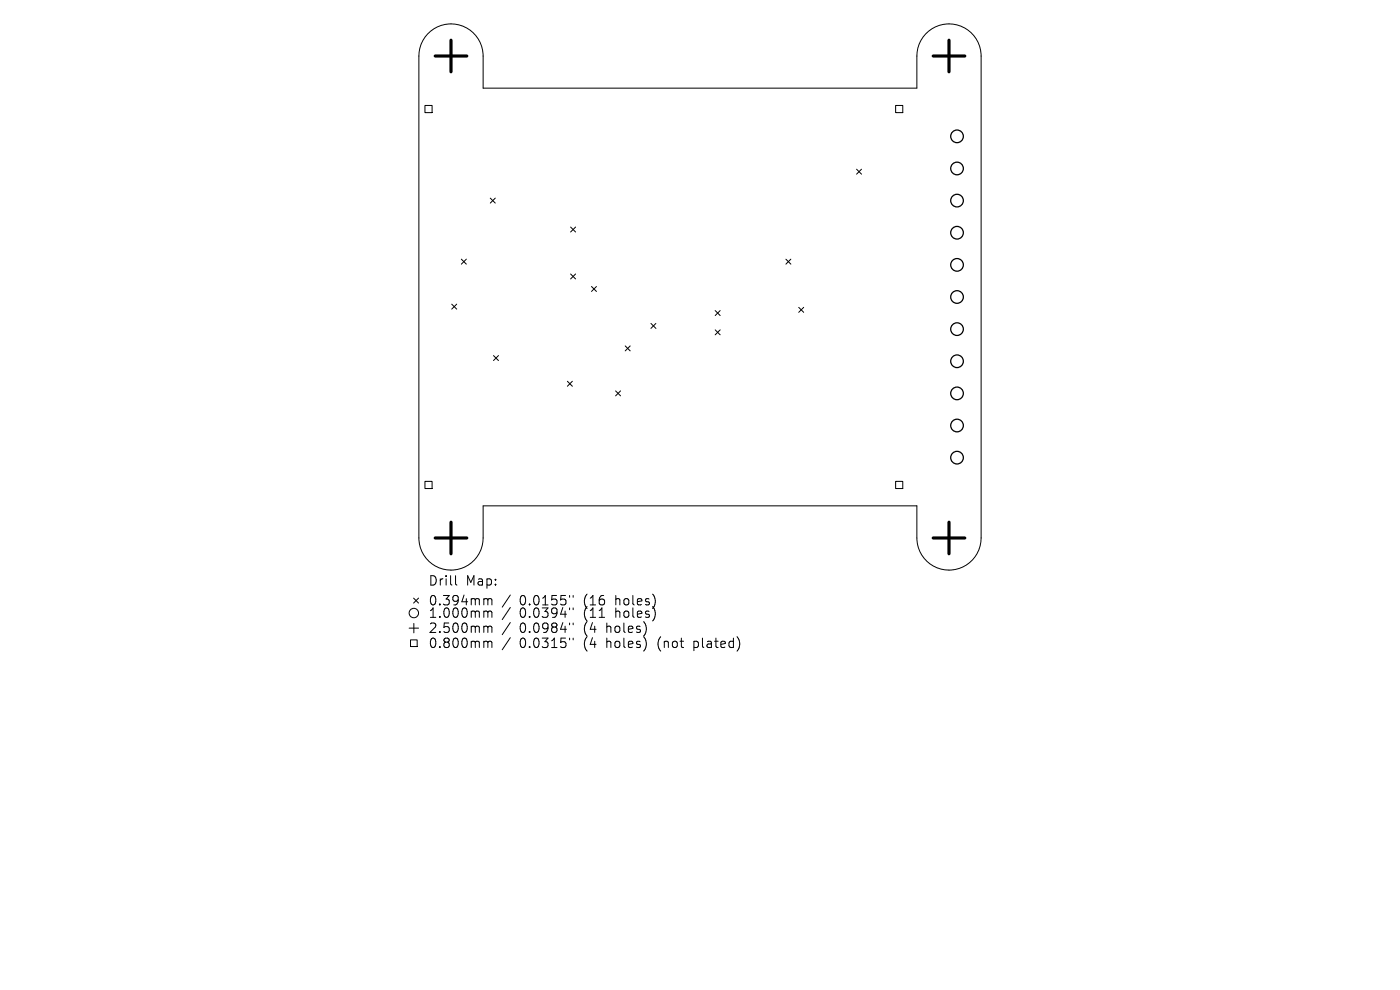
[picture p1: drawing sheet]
<svg xmlns="http://www.w3.org/2000/svg" width="297mm" height="210mm" viewBox="0 0 297 210" stroke-linecap="round" stroke-linejoin="round" font-family="sans-serif">
<defs><g id="words">
<g font-size="2.8">
<text x="90.8" y="124.5">Drill</text>
<text x="98.8" y="124.5">Map:</text>
<text x="90.8" y="128.7">0.394mm</text>
<text x="90.8" y="131.3">1.000mm</text>
<text x="110.2" y="128.7">0.0155&quot;</text>
<text x="110.2" y="131.3">0.0394&quot;</text>
<text x="124" y="128.7">(16</text>
<text x="124" y="131.3">(11</text>
<text x="130.8" y="128.7">holes)</text>
<text x="130.8" y="131.3">holes)</text>
<text x="90.8" y="134.5">2.500mm</text>
<text x="90.8" y="137.7">0.800mm</text>
<text x="110.2" y="134.5">0.0984&quot;</text>
<text x="110.2" y="137.7">0.0315&quot;</text>
<text x="124" y="134.5">(4</text>
<text x="124" y="137.7">(4</text>
<text x="128.9" y="134.5">holes)</text>
<text x="128.9" y="137.7">holes)</text>
<text x="140" y="137.7">(not</text>
<text x="147.8" y="137.7">plated)</text>
</g>
</g></defs>
<g fill="none" stroke="#000" stroke-width=".21">
<path d="M90.7 7.2a6.8 6.8 0 0 1 7.5-1.7 6.8 6.8 0 0 1 4.3 6.4v6.8h92v-6.8a6.8 6.8 0 0 1 6.8-6.8 6.8 6.8 0 0 1 6.8 6.8v102.2a6.8 6.8 0 0 1-6.8 6.8 6.8 6.8 0 0 1-6.8-6.8v-6.8h-92v6.8a6.8 6.8 0 0 1-6.8 6.8 6.8 6.8 0 0 1-6.8-6.8v-102.2a6.8 6.8 0 0 1 1.8-4.7zM90.1 22.4h1.6v1.5h-1.6zM181.7 35.9l1.1 1M182.8 35.9l-1.1 1M190 22.4h1.5v1.5h-1.5zM97.9 55l1 1M98.9 55l-1 1M104 42l1.1 1.1M105.1 42l-1.1 1.1M121.1 48.2l1 1M121.1 58.1l1 1.1M122.1 48.2l-1 1"/>
<path d="M122.1 58.1l-1 1.1M166.7 55l1.1 1M167.8 55l-1.1 1M95.8 64.5l1.1 1.1M96.9 64.5l-1.1 1.1M104.7 75.4l1 1.1M105.7 75.4l-1 1.1M125.5 60.8l1 1M126.5 60.8l-1 1M132.6 73.4l1.1 1M133.7 73.4l-1.1 1M138.1 68.6l1 1.1"/>
<path d="M139.1 68.6l-1 1.1M151.7 65.9l1.1 1M151.7 70l1.1 1M152.8 65.9l-1.1 1M152.8 70l-1.1 1M169.4 65.2l1.1 1.1M170.5 65.2l-1.1 1.1M120.4 80.9l1 1M121.4 80.9l-1 1M130.6 82.9l1 1.1M131.6 82.9l-1 1.1M90.1 102.1h1.6v1.5h-1.6z"/>
<path d="M190 102.1h1.5v1.5h-1.5zM86.8 133.2h2M87.1 135.7h1.4v1.5h-1.4zM87.7 126.9l1.1 1M87.8 132.2v2M88.8 126.9l-1.1 1M96.6 122.1v1.7l.3 .3M102.9 127l.5 .1 .1 .2M102.9 129.6l.5 .1 .1 .2M102.9 132.8l.5 .1 .1 .2M102.9 136l.5 .1 .1 .2M103.5 127.3l.3-.3 .5 .1 .1 1.2"/>
<path d="M103.5 127.3v1M103.5 129.9v1.1M103.5 133.1v1.1M103.5 136.3v1.1M103.5 129.9l.3-.3 .5 .1 .1 1.3M103.5 133.1l.3-.3 .5 .1 .1 1.3M103.5 136.3l.3-.3 .5 .1 .1 1.3M108.3 126.2l-1.8 2.6M108.3 128.9l-1.8 2.5M108.3 132.1l-1.8 2.5M108.3 135.3l-1.8 2.5M120.8 126.3v.4"/>
<path d="M120.8 129v.3M120.8 132.2v.3M120.8 135.4v.3M121.6 126.3v.4M121.6 129v.3M121.6 132.2v.3M121.6 135.4v.3"/>
<circle cx="87.8" cy="130" r="1"/>
</g>
<g fill="none" stroke="#000" stroke-width=".27">
<circle cx="203" cy="35.7" r="1.34"/>
<circle cx="203" cy="28.9" r="1.34"/>
<circle cx="203" cy="42.6" r="1.34"/>
<circle cx="203" cy="56.2" r="1.34"/>
<circle cx="203" cy="49.4" r="1.34"/>
<circle cx="203" cy="63" r="1.34"/>
<circle cx="203" cy="69.8" r="1.34"/>
<circle cx="203" cy="76.6" r="1.34"/>
<circle cx="203" cy="90.3" r="1.34"/>
<circle cx="203" cy="97.1" r="1.34"/>
<circle cx="203" cy="83.4" r="1.34"/>
</g>
<path d="M92.3 11.9h6.7M95.7 8.5v6.7M198 11.9h6.7M201.3 8.5v6.7M92.3 114.1h6.7M95.7 110.8v6.7M198 114.1h6.7M201.3 110.8v6.7" fill="none" stroke="#000" stroke-width=".67"/>
<use href="#words"/>
</svg>
